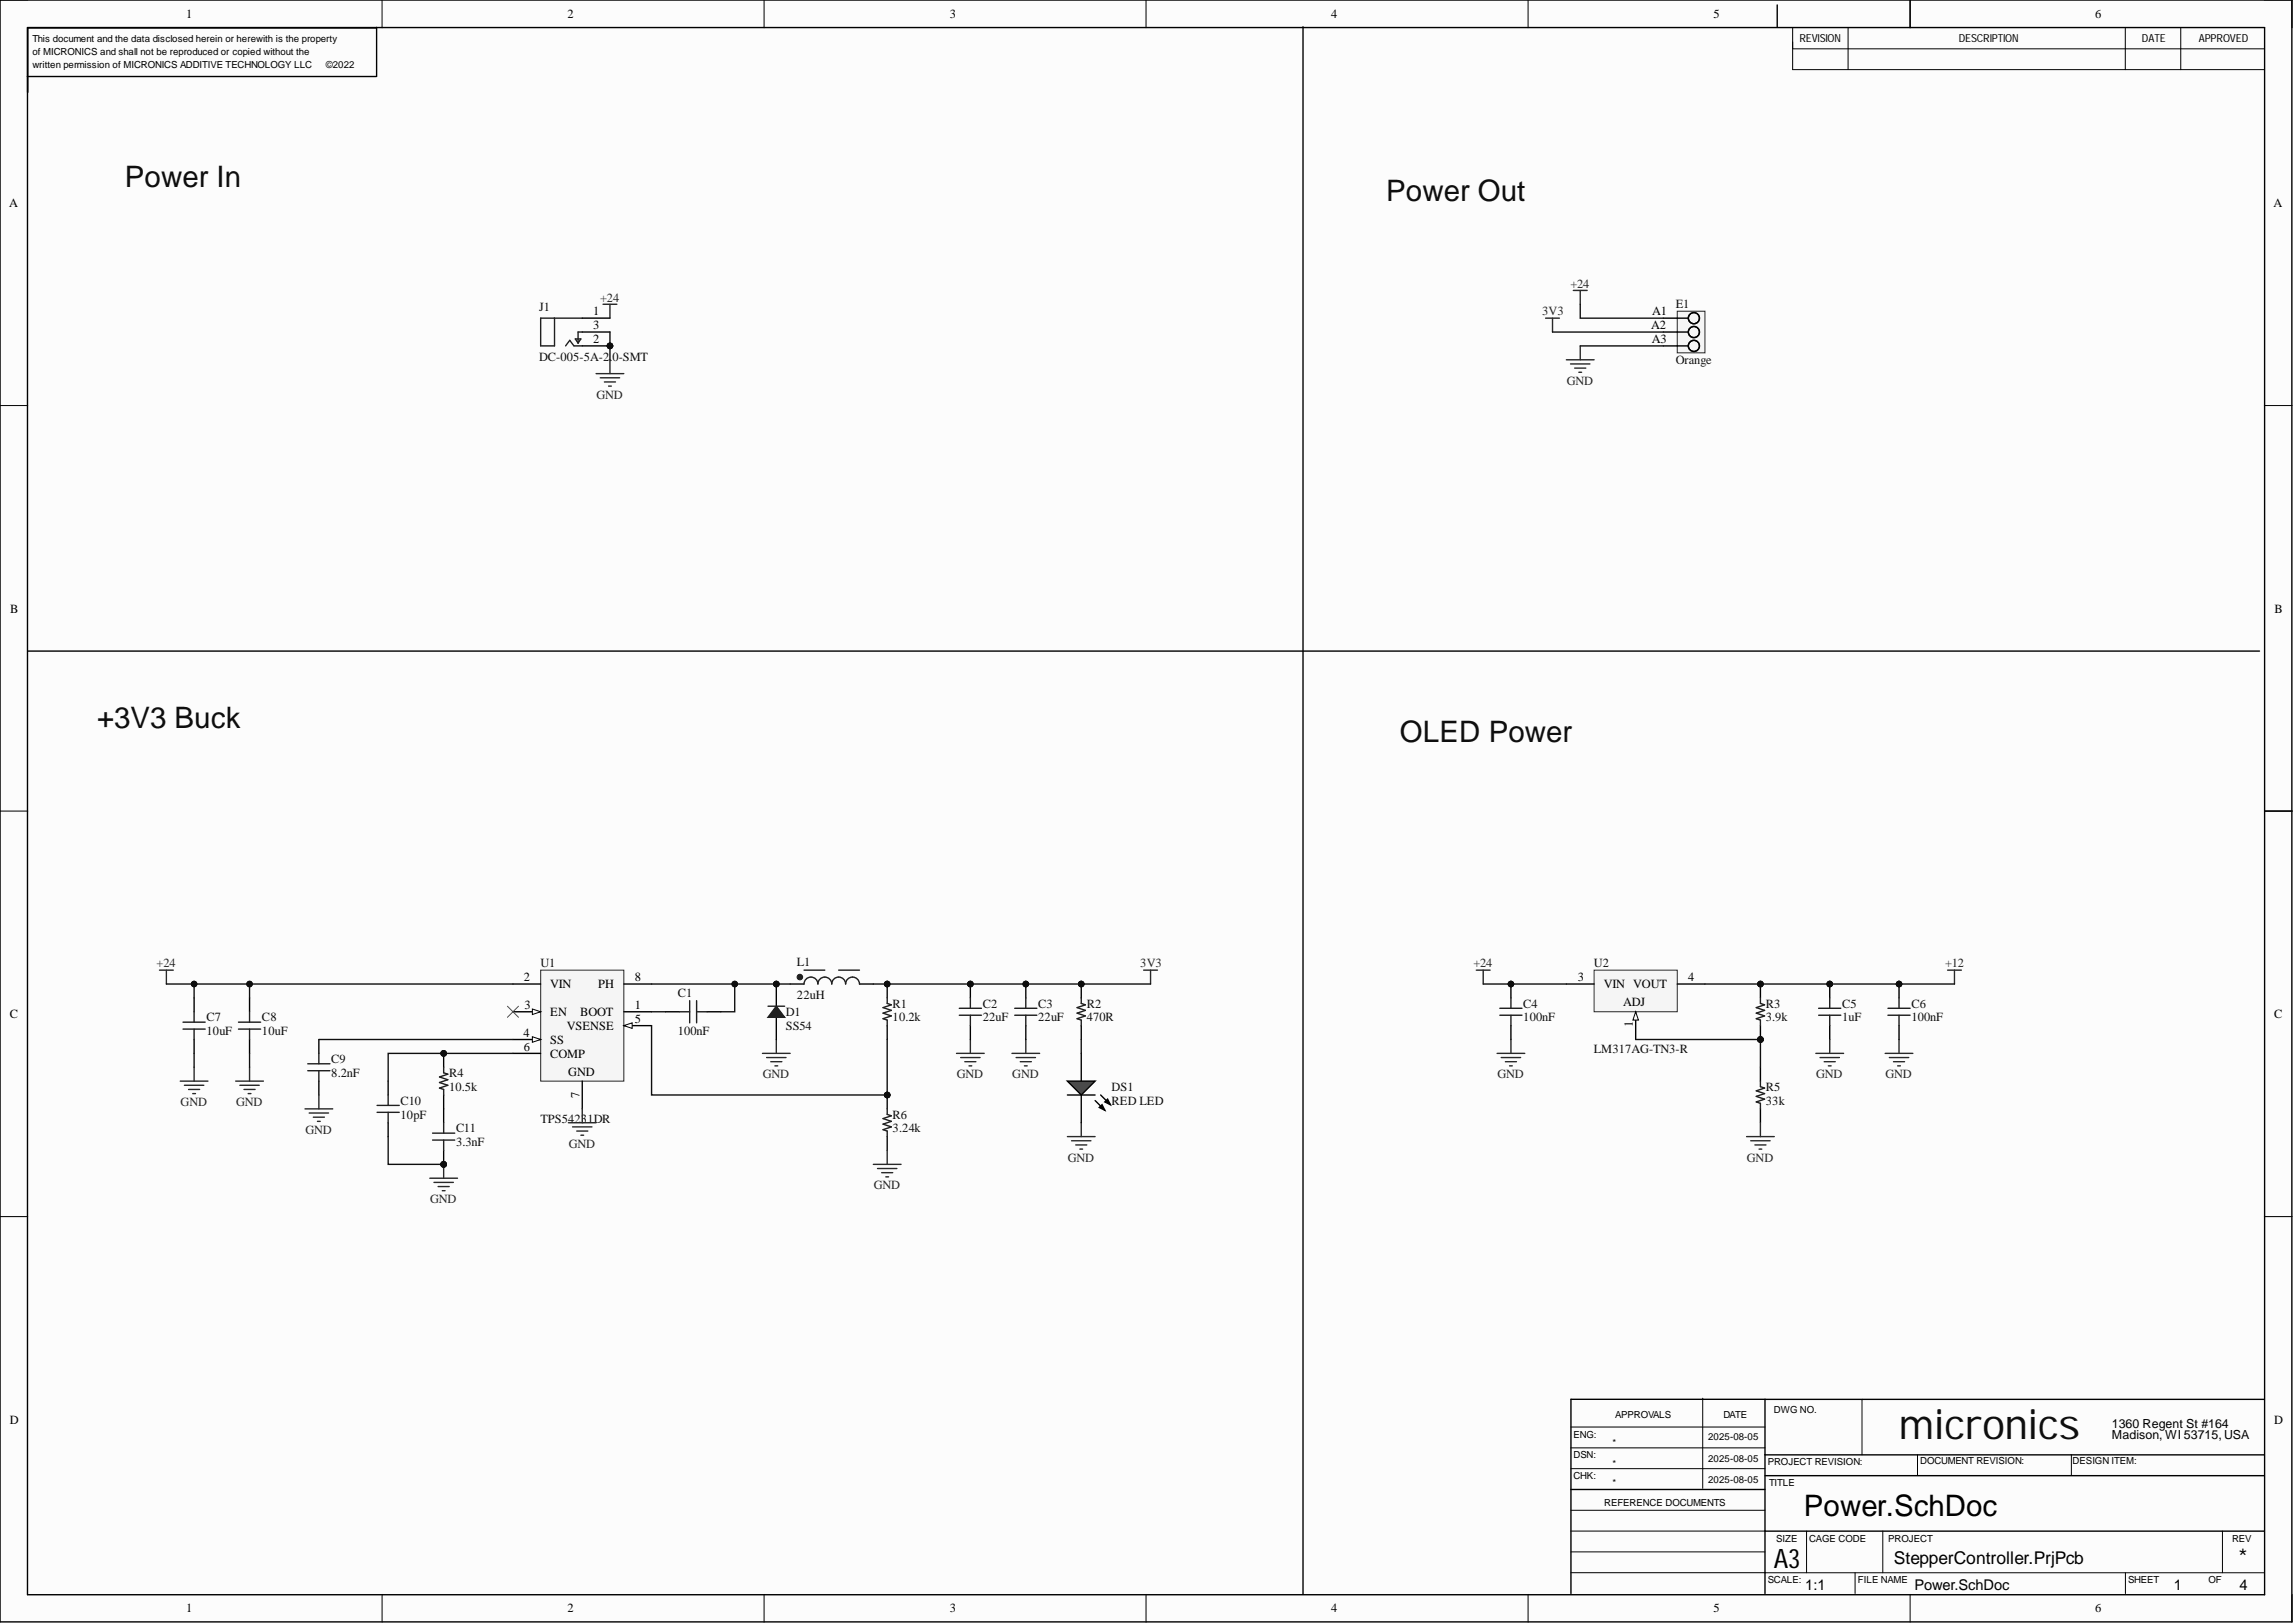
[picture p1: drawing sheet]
<svg xmlns="http://www.w3.org/2000/svg" width="420mm" height="297mm" viewBox="0 0 420 297" stroke-linecap="round" stroke-linejoin="round" font-family="sans-serif">
<defs><g id="words">
<text font-size="7.6" fill="#0e0e0e" x="347.7" y="263.4">micronics</text>
<g font-size="5.4" fill="#0e0e0e">
<text x="22.8" y="34.2">Power In</text>
<text x="253.8" y="36.7">Power Out</text>
<text x="17.8" y="133.2">+3V3 Buck</text>
<text x="256.3" y="135.7">OLED Power</text>
</g>
<text font-size="5.4" x="330.2" y="277.5">Power.SchDoc</text>
<g font-size="4.9">
<text x="324.7" y="286.9">A3</text>
<text x="409.9" y="286.9">*</text>
</g>
<text font-size="3.2" x="346.7" y="286.2">StepperController.PrjPcb</text>
<g font-size="2.7">
<text x="330.5" y="291">1:1</text>
<text x="350.5" y="291">Power.SchDoc</text>
<text x="398" y="291">1</text>
<text x="410" y="291">4</text>
</g>
<g font-size="2.3">
<text x="34.1" y="3.3">1</text>
<text x="103.9" y="3.3">2</text>
<text x="173.9" y="3.3">3</text>
<text x="243.7" y="3.3">4</text>
<text x="313.7" y="3.3">5</text>
<text x="383.6" y="3.3">6</text>
<text x="1.7" y="37.9">A</text>
<text x="416.3" y="37.9">A</text>
<text x="108.6" y="57.7">1</text>
<text x="302.5" y="57.7">A1</text>
<text x="108.6" y="60.3">3</text>
<text x="108.6" y="62.8">2</text>
<text x="302.3" y="60.3">A2</text>
<text x="302.4" y="62.8">A3</text>
<text x="1.9" y="112.1">B</text>
<text x="416.4" y="112.1">B</text>
<text x="95.9" y="179.6">2</text>
<text x="116.2" y="179.6">8</text>
<text x="288.9" y="179.6">3</text>
<text x="309.1" y="179.6">4</text>
<text x="96" y="184.7">3</text>
<text x="100.7" y="180.9">VIN</text>
<text x="100.7" y="185.9">EN</text>
<text x="106.2" y="185.9">BOOT</text>
<text x="109.5" y="180.9">PH</text>
<text x="116.2" y="184.7">1</text>
<text x="293.6" y="180.9">VIN VOUT</text>
<text x="297.2" y="184.2">ADJ</text>
<text x="1.8" y="186.4">C</text>
<text x="95.8" y="189.7">4</text>
<text x="100.7" y="191">SS</text>
<text x="103.8" y="188.5">VSENSE</text>
<text x="116.2" y="187.2">5</text>
<text x="298.9" y="188" transform="rotate(-90 298.9 188)">1</text>
<text x="416.3" y="186.4">C</text>
<text x="95.9" y="192.3">6</text>
<text x="100.7" y="193.5">COMP</text>
<text x="104" y="196.8">GND</text>
<text x="106.1" y="200.9" transform="rotate(-90 106.1 200.9)">7</text>
<text x="1.8" y="260.6">D</text>
<text x="386.7" y="261.4">1360 Regent St #164</text>
<text x="386.7" y="263.5">Madison, WI 53715, USA</text>
<text x="416.3" y="260.6">D</text>
<text x="34.1" y="295.1">1</text>
<text x="103.9" y="295.1">2</text>
<text x="173.9" y="295.1">3</text>
<text x="243.7" y="295.1">4</text>
<text x="313.7" y="295.1">5</text>
<text x="383.6" y="295.1">6</text>
</g>
<g font-size="2.3" fill="#262626">
<text x="287.5" y="52.6">+24</text>
<text x="109.9" y="55.2">+24</text>
<text x="282.4" y="57.7">3V3</text>
<text x="286.8" y="70.4">GND</text>
<text x="109.2" y="73">GND</text>
<text x="28.7" y="177">+24</text>
<text x="208.8" y="177">3V3</text>
<text x="269.8" y="177">+24</text>
<text x="356.1" y="177">+12</text>
<text x="139.7" y="197.4">GND</text>
<text x="175.2" y="197.4">GND</text>
<text x="185.3" y="197.4">GND</text>
<text x="274.1" y="197.4">GND</text>
<text x="332.5" y="197.4">GND</text>
<text x="345.2" y="197.4">GND</text>
<text x="33.1" y="202.4">GND</text>
<text x="43.2" y="202.4">GND</text>
<text x="55.9" y="207.5">GND</text>
<text x="104.1" y="210.1">GND</text>
<text x="195.5" y="212.6">GND</text>
<text x="319.8" y="212.6">GND</text>
<text x="78.8" y="220.2">GND</text>
<text x="160" y="217.7">GND</text>
</g>
<g font-size="2.3" fill="#0e0e0e">
<text x="98.7" y="57">J1</text>
<text x="306.8" y="56.5">E1</text>
<text x="98.7" y="66.1">DC-005-5A-2.0-SMT</text>
<text x="306.8" y="66.6">Orange</text>
<text x="99" y="177">U1</text>
<text x="145.9" y="176.8">L1</text>
<text x="291.8" y="177">U2</text>
<text x="124.1" y="182.4">C1</text>
<text x="143.9" y="185.9">D1</text>
<text x="145.9" y="182.9">22uH</text>
<text x="163.4" y="184.4">R1</text>
<text x="179.9" y="184.4">C2</text>
<text x="190.1" y="184.4">C3</text>
<text x="199" y="184.4">R2</text>
<text x="278.9" y="184.4">C4</text>
<text x="323.3" y="184.4">R3</text>
<text x="337.3" y="184.4">C5</text>
<text x="349.9" y="184.4">C6</text>
<text x="37.8" y="189.5">10uF</text>
<text x="37.8" y="186.9">C7</text>
<text x="48" y="189.5">10uF</text>
<text x="48" y="186.9">C8</text>
<text x="124.1" y="189.5">100nF</text>
<text x="143.9" y="188.5">SS54</text>
<text x="163.4" y="186.9">10.2k</text>
<text x="179.9" y="186.9">22uF</text>
<text x="190.1" y="186.9">22uF</text>
<text x="199" y="186.9">470R</text>
<text x="278.9" y="186.9">100nF</text>
<text x="323.3" y="186.9">3.9k</text>
<text x="337.3" y="186.9">1uF</text>
<text x="349.9" y="186.9">100nF</text>
<text x="60.6" y="197.1">8.2nF</text>
<text x="60.6" y="194.6">C9</text>
<text x="82.2" y="197.1">R4</text>
<text x="291.8" y="192.8">LM317AG-TN3-R</text>
<text x="73.3" y="202.2">C10</text>
<text x="82.2" y="199.6">10.5k</text>
<text x="203.5" y="199.6">DS1</text>
<text x="203.5" y="202.2">RED LED</text>
<text x="323.3" y="202.2">33k</text>
<text x="323.3" y="199.6">R5</text>
<text x="73.3" y="204.7">10pF</text>
<text x="83.5" y="209.8">3.3nF</text>
<text x="83.5" y="207.3">C11</text>
<text x="99" y="205.5">TPS54231DR</text>
<text x="163.4" y="207.3">3.24k</text>
<text x="163.4" y="204.7">R6</text>
</g>
<g font-size="2">
<text x="329.5" y="7.7">REVISION</text>
<text x="358.7" y="7.7">DESCRIPTION</text>
<text x="392.1" y="7.7">DATE</text>
<text x="402.6" y="7.7">APPROVED</text>
</g>
<g font-size="1.8">
<text x="5.9" y="7.6">This document and the data disclosed herein or herewith is the property</text>
<text x="5.9" y="10.1">of MICRONICS and shall not be reproduced or copied without the</text>
<text x="5.9" y="12.5">written permission of MICRONICS ADDITIVE TECHNOLOGY LLC</text>
<text x="59.7" y="12.5">©2022</text>
<text x="288.1" y="263.1">ENG:</text>
<text x="295.7" y="259.6">APPROVALS</text>
<text x="312.7" y="263.5">2025-08-05</text>
<text x="315.5" y="259.6">DATE</text>
<text x="324.7" y="258.5">DWG NO.</text>
<text x="288.1" y="266.9">DSN:</text>
<text x="295.2" y="264.6">*</text>
<text x="295.2" y="268.4">*</text>
<text x="312.7" y="267.5">2025-08-05</text>
<text x="323.6" y="268.2">PROJECT REVISION:</text>
<text x="351.5" y="267.9">DOCUMENT REVISION:</text>
<text x="379.5" y="267.9">DESIGN ITEM:</text>
<text x="288.1" y="270.7">CHK:</text>
<text x="293.7" y="275.6">REFERENCE DOCUMENTS</text>
<text x="295.2" y="272">*</text>
<text x="312.7" y="271.5">2025-08-05</text>
<text x="323.9" y="272">TITLE</text>
<text x="325.2" y="282.2">SIZE</text>
<text x="331.2" y="282.2">CAGE CODE</text>
<text x="345.7" y="282.2">PROJECT</text>
<text x="408.6" y="282.2">REV</text>
<text x="323.6" y="289.8">SCALE:</text>
<text x="340.1" y="289.8">FILE NAME</text>
<text x="389.6" y="289.8">SHEET</text>
<text x="404.3" y="289.8">OF</text>
</g>
</g></defs>
<g fill="#fcfcfc">
<path d="M0 0h419.6v296.9h-419.6z" fill-rule="evenodd"/>
<path d="M5.1 5.1h409.5v286.7h-409.5z" fill-rule="evenodd"/>
</g>
<g fill="none" stroke="#000" stroke-width=".18">
<path d="M0 0h5.1M69.9 0v5.1M139.9 0v5.1M209.8 0v5.1M279.8 0v5.1M328.2 5.1v7.6h86.3M328.2 8.9h86.3M338.4 5.1v7.6M349.7 0v5.1M389.1 5.1v7.6M399.3 5.1v7.6M414.6 0h5v5.1"/>
<path d="M0 74.2h5.1M414.6 74.2h5M0 148.4h5.1M414.6 148.4h5M0 222.7h5.1M414.6 222.7h5M311.7 255.9v16.5M340.9 256.1v10.2M287.6 265h35.5M287.6 261.2h35.5M287.6 268.8h35.5M287.6 276.4h35.5"/>
<path d="M351.1 266.3v3.8M379.2 266.3v3.8M70 291.8v5.1M139.9 291.8v5.1M209.8 291.8v5.1M279.8 291.8v5.1M287.6 287.8h126.9M287.6 280.2h35.5M287.6 284h35.5M330.7 280.2v7.6M339.6 287.8v3.8M344.7 280.2v7.6"/>
<path d="M349.7 291.8v5.1M389.1 287.8v3.9M406.9 280.2v7.6M419.6 291.8v5.1"/>
</g>
<g fill="none" stroke="#000" stroke-width=".25">
<path d="M0 0h419.6v296.8h-419.6zM5 14h63.9M5.1 5.1h63.8M68.9 5v9M325.4 .9v4M349.7 0v5M414.6 148.4h5M198 192.8v5.1M198 200.4v5.1M323.1 256.1h91.4M287.6 272.6h35.5M323.1 266.3h91.4"/>
<path d="M323.1 270.1h91.4M5 291.9v-286.9h409.6v286.9h-409.6M287.6 291.6v-35.5h35.5v35.5M323.1 280.2h91.4"/>
</g>
<path d="M209.4 177.6h2.5M210.6 177.6v2.5M195.4 208h5.1M196.2 208.8h3.5M196.9 209.5h2.1M197.7 210.3h.5M198 205.5v2.5" fill="none" stroke="#262626" stroke-width=".25"/>
<path d="M195.4 197.9h5.1l-2.5 2.5z" fill="#4c4c4c"/>
<path d="M195.4 197.9h5.1l-2.5 2.5zM195.4 200.4h5.1M200.5 201.4l1.8 1.8M201.5 200.4l1.8 1.8M201.8 202.2l.5 1-1-.5zM202.8 201.2l.5 1-1-.5z" fill="none" stroke="#000" stroke-width=".25"/>
<path d="M201.8 202.2l.5 1-1-.5zM202.8 201.2l.5 1-1-.5z" fill="#000"/>
<circle cx="198" cy="180.1" r=".51" fill="#0e0e0e"/>
<circle cx="198" cy="180.1" r=".51" fill="none" stroke="#0e0e0e" stroke-width=".18"/>
<path d="M198 180.1v2.5" fill="none" stroke="#000" stroke-width=".25"/>
<circle cx="198" cy="180.1" r=".51" fill="#0e0e0e"/>
<circle cx="198" cy="180.1" r=".51" fill="none" stroke="#0e0e0e" stroke-width=".18"/>
<path d="M198 187.7v2.5" fill="none" stroke="#000" stroke-width=".25"/>
<path d="M198 182.6v1l.7 .3-1.5 .5 1.5 .5-1.5 .5 1.5 .5-1.5 .5 .8 .3v1" fill="none" stroke="#1c1c1c" stroke-width=".25"/>
<path d="M99 177.6h15.2v20.3h-15.2z" fill-rule="evenodd" fill="#f5f5f5"/>
<path d="M99 177.6h15.2v20.3h-15.2z" fill="none" stroke="#262626" stroke-width=".18"/>
<path d="M93.9 185.2h5.1M93.9 180.1h5.1M114.2 185.2h5.1" fill="none" stroke="#000" stroke-width=".25"/>
<path d="M97.5 184.7l1.5 .5-1.5 .5z" fill="#fbfbfb"/>
<path d="M97.5 184.7l1.5 .5-1.5 .5z" fill="none" stroke="#000" stroke-width=".18"/>
<path d="M93.9 190.2h5.1" fill="none" stroke="#000" stroke-width=".25"/>
<path d="M97.5 189.7l1.5 .5-1.5 .6z" fill="#fbfbfb"/>
<path d="M97.5 189.7l1.5 .5-1.5 .6z" fill="none" stroke="#000" stroke-width=".18"/>
<path d="M114.2 187.7h5.1" fill="none" stroke="#000" stroke-width=".25"/>
<path d="M114.2 187.7l1.5-.5v1z" fill="#fbfbfb"/>
<path d="M114.2 187.7l1.5-.5v1z" fill="none" stroke="#000" stroke-width=".18"/>
<path d="M93.9 192.8h5.1M106.6 197.9v5M114.2 180.1h5.1" fill="none" stroke="#000" stroke-width=".25"/>
<path d="M43.2 197.9h5M43.9 198.6h3.6M44.7 199.4h2M45.7 195.3v2.6M45.4 200.2h.5" fill="none" stroke="#262626" stroke-width=".25"/>
<circle cx="81.2" cy="192.8" r=".51" fill="#0e0e0e"/>
<circle cx="81.2" cy="192.8" r=".51" fill="none" stroke="#0e0e0e" stroke-width=".18"/>
<path d="M81.2 192.8v2.5" fill="none" stroke="#000" stroke-width=".25"/>
<circle cx="81.2" cy="192.8" r=".51" fill="#0e0e0e"/>
<circle cx="81.2" cy="192.8" r=".51" fill="none" stroke="#0e0e0e" stroke-width=".18"/>
<path d="M71.1 197.9v2.5M71.1 205.5v2.5M81.2 200.4v2.5" fill="none" stroke="#000" stroke-width=".25"/>
<path d="M81.2 195.3v1l.8 .3-1.5 .5 1.5 .5-1.5 .5 1.5 .5-1.5 .5 .7 .3v1M69 202.3h4.1M69 203.6h4.1M71.1 200.4v1.9M71.1 203.6v1.9" fill="none" stroke="#1c1c1c" stroke-width=".25"/>
<circle cx="81.2" cy="213.1" r=".51" fill="#0e0e0e"/>
<circle cx="81.2" cy="213.1" r=".51" fill="none" stroke="#0e0e0e" stroke-width=".18"/>
<path d="M81.2 210.6v2.5" fill="none" stroke="#000" stroke-width=".25"/>
<circle cx="81.2" cy="213.1" r=".51" fill="#0e0e0e"/>
<circle cx="81.2" cy="213.1" r=".51" fill="none" stroke="#0e0e0e" stroke-width=".18"/>
<path d="M58.4 190.2v2.6M58.4 197.9v2.5M81.2 202.9v2.6" fill="none" stroke="#000" stroke-width=".25"/>
<path d="M56.3 194.7h4.1M56.3 196h4.1M58.4 192.8v1.9M58.4 196v1.9M79.2 207.4h4.1M79.2 208.7h4.1M81.2 205.5v1.9M81.2 208.7v1.9" fill="none" stroke="#1c1c1c" stroke-width=".25"/>
<path d="M92.9 184.2l2 2M94.9 184.2l-2 2" fill="none" stroke="#4c4c4c" stroke-width=".18"/>
<path d="M55.8 202.9h5.1M56.6 203.7h3.6M57.4 204.5h2M58.1 205.2h.5M58.4 200.4v2.5M78.7 215.6h5.1M79.4 216.4h3.6M80.2 217.2h2M81 217.9h.5M81.2 213.1v2.5" fill="none" stroke="#262626" stroke-width=".25"/>
<circle cx="81.2" cy="213.1" r=".51" fill="#0e0e0e"/>
<circle cx="81.2" cy="213.1" r=".51" fill="none" stroke="#0e0e0e" stroke-width=".18"/>
<path d="M104.1 205.5h5M104.8 206.2h3.6M105.6 207h2M106.3 207.8h.6M106.6 202.9v2.6" fill="none" stroke="#262626" stroke-width=".25"/>
<path d="M121.8 185.2h2.6M129.4 185.2h2.6" fill="none" stroke="#000" stroke-width=".25"/>
<path d="M124.4 185.2h1.9M126.3 183.1v4.1M127.5 185.2h1.9M127.5 183.1v4.1" fill="none" stroke="#1c1c1c" stroke-width=".25"/>
<circle cx="162.4" cy="200.4" r=".51" fill="#0e0e0e"/>
<circle cx="162.4" cy="200.4" r=".51" fill="none" stroke="#0e0e0e" stroke-width=".18"/>
<path d="M162.4 200.4v2.5" fill="none" stroke="#000" stroke-width=".25"/>
<circle cx="162.4" cy="200.4" r=".51" fill="#0e0e0e"/>
<circle cx="162.4" cy="200.4" r=".51" fill="none" stroke="#0e0e0e" stroke-width=".18"/>
<path d="M162.4 208v2.6" fill="none" stroke="#000" stroke-width=".25"/>
<path d="M162.4 202.9v1.1l.8 .2-1.5 .5 1.5 .5-1.5 .5 1.5 .5-1.5 .6 .7 .2v1" fill="none" stroke="#1c1c1c" stroke-width=".25"/>
<circle cx="162.4" cy="180.1" r=".51" fill="#0e0e0e"/>
<circle cx="162.4" cy="180.1" r=".51" fill="none" stroke="#0e0e0e" stroke-width=".18"/>
<path d="M162.4 180.1v2.5" fill="none" stroke="#000" stroke-width=".25"/>
<circle cx="162.4" cy="180.1" r=".51" fill="#0e0e0e"/>
<circle cx="162.4" cy="180.1" r=".51" fill="none" stroke="#0e0e0e" stroke-width=".18"/>
<path d="M162.4 187.7v2.5" fill="none" stroke="#000" stroke-width=".25"/>
<path d="M162.4 182.6v1l.8 .3-1.5 .5 1.5 .5-1.5 .5 1.5 .5-1.5 .5 .7 .3v1" fill="none" stroke="#1c1c1c" stroke-width=".25"/>
<g fill="none" stroke="#262626" stroke-width=".25">
<path d="M139.6 192.8h5.1M140.4 193.5h3.5M141.1 194.3h2M141.9 195.1h.5M142.1 190.2v2.6M175.1 192.8h5.1M175.9 193.5h3.5M176.6 194.3h2.1M177.4 195.1h.5M177.7 190.2v2.6M185.3 192.8h5M186 193.5h3.6"/>
<path d="M186.8 194.3h2M187.6 195.1h.5M187.8 190.2v2.6M159.9 213.1h5.1M160.7 213.9h3.5M161.4 214.6h2M162.2 215.4h.5M162.4 210.6v2.5"/>
</g>
<circle cx="177.7" cy="180.1" r=".51" fill="#0e0e0e"/>
<circle cx="177.7" cy="180.1" r=".51" fill="none" stroke="#0e0e0e" stroke-width=".18"/>
<path d="M177.7 180.1v2.5M177.7 187.7v2.5" fill="none" stroke="#000" stroke-width=".25"/>
<circle cx="177.7" cy="180.1" r=".51" fill="#0e0e0e"/>
<circle cx="177.7" cy="180.1" r=".51" fill="none" stroke="#0e0e0e" stroke-width=".18"/>
<path d="M175.6 184.5h4.1M175.6 185.8h4.1M177.7 182.6v1.9M177.7 185.8v1.9" fill="none" stroke="#1c1c1c" stroke-width=".25"/>
<circle cx="187.8" cy="180.1" r=".51" fill="#0e0e0e"/>
<circle cx="187.8" cy="180.1" r=".51" fill="none" stroke="#0e0e0e" stroke-width=".18"/>
<path d="M187.8 180.1v2.5M187.8 187.7v2.5" fill="none" stroke="#000" stroke-width=".25"/>
<circle cx="187.8" cy="180.1" r=".51" fill="#0e0e0e"/>
<circle cx="187.8" cy="180.1" r=".51" fill="none" stroke="#0e0e0e" stroke-width=".18"/>
<path d="M33.5 187.1h4.1M33.5 188.3h4.1M35.5 185.2v1.9M35.5 188.3v1.9M43.7 187.1h4M43.7 188.3h4M45.7 185.2v1.9M45.7 188.3v1.9M185.8 184.5h4M185.8 185.8h4M187.8 182.6v1.9M187.8 185.8v1.9" fill="none" stroke="#1c1c1c" stroke-width=".25"/>
<path d="M35.5 182.6v2.6M35.5 190.2v2.6M45.7 182.6v2.6M45.7 190.2v2.6" fill="none" stroke="#000" stroke-width=".25"/>
<path d="M33 197.9h5.1M33.8 198.6h3.5M34.5 199.4h2.1M35.5 195.3v2.6M35.3 200.2h.5" fill="none" stroke="#262626" stroke-width=".25"/>
<circle cx="142.1" cy="180.1" r=".51" fill="#0e0e0e"/>
<circle cx="142.1" cy="180.1" r=".51" fill="none" stroke="#0e0e0e" stroke-width=".18"/>
<path d="M142.1 180.1v4.1" fill="none" stroke="#000" stroke-width=".25"/>
<circle cx="142.1" cy="180.1" r=".51" fill="#0e0e0e"/>
<circle cx="142.1" cy="180.1" r=".51" fill="none" stroke="#0e0e0e" stroke-width=".18"/>
<path d="M142.1 186.2v4" fill="none" stroke="#000" stroke-width=".25"/>
<path d="M140.6 184.2h3.1" fill="none" stroke="#1c1c1c" stroke-width=".25"/>
<path d="M142.1 184.2l1.6 2h-3.1z" fill="#1c1c1c"/>
<path d="M142.1 184.2l1.6 2h-3.1zM147.2 180.1a1.27 1.27 0 0 1 1.3-1.3 1.27 1.27 0 0 1 1.2 1.3 1.27 1.27 0 0 1 1.3-1.3 1.27 1.27 0 0 1 1.3 1.3 1.27 1.27 0 0 1 1.2-1.3 1.27 1.27 0 0 1 1.3 1.3 1.27 1.27 0 0 1 1.3-1.3 1.27 1.27 0 0 1 1.3 1.3" fill="none" stroke="#1c1c1c" stroke-width=".25"/>
<path d="M144.7 180.1h2.5M157.4 180.1h2.5" fill="none" stroke="#000" stroke-width=".25"/>
<circle cx="146.4" cy="178.8" r=".51" fill="#1c1c1c"/>
<circle cx="146.4" cy="178.8" r=".51" fill="none" stroke="#1c1c1c" stroke-width=".18"/>
<path d="M147.2 177.6h3.8M153.5 177.6h3.9" fill="none" stroke="#1c1c1c" stroke-width=".25"/>
<path d="M274.1 192.8h5.1M274.8 193.5h3.6M275.6 194.3h2M276.4 195.1h.5M276.6 190.2v2.6" fill="none" stroke="#262626" stroke-width=".25"/>
<circle cx="276.6" cy="180.1" r=".51" fill="#0e0e0e"/>
<circle cx="276.6" cy="180.1" r=".51" fill="none" stroke="#0e0e0e" stroke-width=".18"/>
<path d="M276.6 180.1v2.5" fill="none" stroke="#000" stroke-width=".25"/>
<circle cx="276.6" cy="180.1" r=".51" fill="#0e0e0e"/>
<circle cx="276.6" cy="180.1" r=".51" fill="none" stroke="#0e0e0e" stroke-width=".18"/>
<path d="M276.6 187.7v2.5" fill="none" stroke="#000" stroke-width=".25"/>
<path d="M274.6 185.8h4.1M274.6 184.5h4.1M276.6 182.6v1.9M276.6 185.8v1.9" fill="none" stroke="#1c1c1c" stroke-width=".25"/>
<circle cx="335" cy="180.1" r=".51" fill="#0e0e0e"/>
<circle cx="335" cy="180.1" r=".51" fill="none" stroke="#0e0e0e" stroke-width=".18"/>
<path d="M335 180.1v2.5" fill="none" stroke="#000" stroke-width=".25"/>
<circle cx="335" cy="180.1" r=".51" fill="#0e0e0e"/>
<circle cx="335" cy="180.1" r=".51" fill="none" stroke="#0e0e0e" stroke-width=".18"/>
<path d="M335 187.7v2.5" fill="none" stroke="#000" stroke-width=".25"/>
<path d="M333 185.8h4M333 184.5h4M335 182.6v1.9M335 185.8v1.9" fill="none" stroke="#1c1c1c" stroke-width=".25"/>
<path d="M291.8 177.6h15.3v7.6h-15.3z" fill-rule="evenodd" fill="#f5f5f5"/>
<path d="M291.8 177.6h15.3v7.6h-15.3z" fill="none" stroke="#262626" stroke-width=".18"/>
<path d="M286.8 180.1h5M299.5 185.2v5" fill="none" stroke="#000" stroke-width=".25"/>
<path d="M299.5 185.2l.5 1.5h-1z" fill="#fbfbfb"/>
<path d="M299.5 185.2l.5 1.5h-1z" fill="none" stroke="#000" stroke-width=".18"/>
<path d="M307.1 180.1h5" fill="none" stroke="#000" stroke-width=".25"/>
<circle cx="322.3" cy="180.1" r=".51" fill="#0e0e0e"/>
<circle cx="322.3" cy="180.1" r=".51" fill="none" stroke="#0e0e0e" stroke-width=".18"/>
<circle cx="322.3" cy="190.2" r=".51" fill="#0e0e0e"/>
<circle cx="322.3" cy="190.2" r=".51" fill="none" stroke="#0e0e0e" stroke-width=".18"/>
<path d="M322.3 180.1v2.5" fill="none" stroke="#000" stroke-width=".25"/>
<circle cx="322.3" cy="180.1" r=".51" fill="#0e0e0e"/>
<circle cx="322.3" cy="180.1" r=".51" fill="none" stroke="#0e0e0e" stroke-width=".18"/>
<path d="M322.3 187.7v2.5" fill="none" stroke="#000" stroke-width=".25"/>
<circle cx="322.3" cy="190.2" r=".51" fill="#0e0e0e"/>
<circle cx="322.3" cy="190.2" r=".51" fill="none" stroke="#0e0e0e" stroke-width=".18"/>
<path d="M322.3 182.6v1l.8 .3-1.6 .5 1.6 .5-1.6 .5 1.6 .5-1.6 .5 .8 .3v1M322.3 197.9v1l.8 .2-1.6 .5 1.6 .6-1.6 .5 1.6 .5-1.6 .5 .8 .2v1" fill="none" stroke="#1c1c1c" stroke-width=".25"/>
<path d="M322.3 195.3v2.6M322.3 202.9v2.6" fill="none" stroke="#000" stroke-width=".25"/>
<path d="M345.1 192.8h5.1M345.9 193.5h3.6M346.7 194.3h2M347.4 195.1h.5M347.7 190.2v2.6" fill="none" stroke="#262626" stroke-width=".25"/>
<circle cx="347.7" cy="180.1" r=".51" fill="#0e0e0e"/>
<circle cx="347.7" cy="180.1" r=".51" fill="none" stroke="#0e0e0e" stroke-width=".18"/>
<path d="M347.7 180.1v2.5" fill="none" stroke="#000" stroke-width=".25"/>
<circle cx="347.7" cy="180.1" r=".51" fill="#0e0e0e"/>
<circle cx="347.7" cy="180.1" r=".51" fill="none" stroke="#0e0e0e" stroke-width=".18"/>
<path d="M238.6 4.9v286.9M5.1 119.2h408.6M347.7 187.7v2.5" fill="none" stroke="#000" stroke-width=".25"/>
<path d="M345.6 185.8h4.1M345.6 184.5h4.1M347.7 182.6v1.9M347.7 185.8v1.9" fill="none" stroke="#1c1c1c" stroke-width=".25"/>
<g fill="none" stroke="#262626" stroke-width=".25">
<path d="M29.2 177.6h2.5M30.5 177.6v2.5M270.3 177.6h2.5M271.5 177.6v2.5M356.6 177.6h2.5M357.8 177.6v2.5M332.5 192.8h5M333.2 193.5h3.6M334 194.3h2M334.7 195.1h.5M335 190.2v2.6M319.8 208h5"/>
<path d="M320.5 208.8h3.6M321.3 209.5h2M322 210.3h.6M322.3 205.5v2.5"/>
</g>
<path d="M307.1 57h5v7.6h-5z" fill-rule="evenodd" fill="#f5f5f5"/>
<path d="M307.1 57h5v7.6h-5z" fill="none" stroke="#262626" stroke-width=".18"/>
<g fill="none" stroke="#000" stroke-width=".25">
<path d="M304.5 58.2h4.6M304.5 60.8h4.6M304.5 63.3h4.6"/>
<circle cx="310.1" cy="58.2" r="1.02"/>
<circle cx="310.1" cy="63.3" r="1.02"/>
<circle cx="310.1" cy="60.8" r="1.02"/>
</g>
<path d="M288 53.2h2.6M289.3 53.2v2.5" fill="none" stroke="#262626" stroke-width=".25"/>
<path d="M58.4 190.2h35.5M119.3 180.1h15.2v5.1h-2.5M119.3 185.2h2.5M198 190.2v2.6" fill="none" stroke="#0e0e0e" stroke-width=".25"/>
<circle cx="134.5" cy="180.1" r=".51" fill="#0e0e0e"/>
<circle cx="134.5" cy="180.1" r=".51" fill="none" stroke="#0e0e0e" stroke-width=".18"/>
<path d="M93.9 192.8h-22.8v5.1" fill="none" stroke="#0e0e0e" stroke-width=".25"/>
<circle cx="81.2" cy="192.8" r=".51" fill="#0e0e0e"/>
<circle cx="81.2" cy="192.8" r=".51" fill="none" stroke="#0e0e0e" stroke-width=".18"/>
<path d="M71.1 208v5.1h10.1" fill="none" stroke="#0e0e0e" stroke-width=".25"/>
<circle cx="81.2" cy="213.1" r=".51" fill="#0e0e0e"/>
<circle cx="81.2" cy="213.1" r=".51" fill="none" stroke="#0e0e0e" stroke-width=".18"/>
<path d="M45.7 192.8v2.5M134.5 180.1h10.2" fill="none" stroke="#0e0e0e" stroke-width=".25"/>
<circle cx="134.5" cy="180.1" r=".51" fill="#0e0e0e"/>
<circle cx="134.5" cy="180.1" r=".51" fill="none" stroke="#0e0e0e" stroke-width=".18"/>
<circle cx="142.1" cy="180.1" r=".51" fill="#0e0e0e"/>
<circle cx="142.1" cy="180.1" r=".51" fill="none" stroke="#0e0e0e" stroke-width=".18"/>
<path d="M162.4 190.2v10.2" fill="none" stroke="#0e0e0e" stroke-width=".25"/>
<circle cx="162.4" cy="200.4" r=".51" fill="#0e0e0e"/>
<circle cx="162.4" cy="200.4" r=".51" fill="none" stroke="#0e0e0e" stroke-width=".18"/>
<path d="M119.3 187.7v12.7h43.1" fill="none" stroke="#0e0e0e" stroke-width=".25"/>
<circle cx="162.4" cy="200.4" r=".51" fill="#0e0e0e"/>
<circle cx="162.4" cy="200.4" r=".51" fill="none" stroke="#0e0e0e" stroke-width=".18"/>
<path d="M159.9 180.1h50.7" fill="none" stroke="#0e0e0e" stroke-width=".25"/>
<circle cx="162.4" cy="180.1" r=".51" fill="#0e0e0e"/>
<circle cx="162.4" cy="180.1" r=".51" fill="none" stroke="#0e0e0e" stroke-width=".18"/>
<circle cx="177.7" cy="180.1" r=".51" fill="#0e0e0e"/>
<circle cx="177.7" cy="180.1" r=".51" fill="none" stroke="#0e0e0e" stroke-width=".18"/>
<circle cx="187.8" cy="180.1" r=".51" fill="#0e0e0e"/>
<circle cx="187.8" cy="180.1" r=".51" fill="none" stroke="#0e0e0e" stroke-width=".18"/>
<circle cx="198" cy="180.1" r=".51" fill="#0e0e0e"/>
<circle cx="198" cy="180.1" r=".51" fill="none" stroke="#0e0e0e" stroke-width=".18"/>
<path d="M35.5 180.1v2.5M35.5 192.8v2.5" fill="none" stroke="#0e0e0e" stroke-width=".25"/>
<circle cx="35.5" cy="180.1" r=".51" fill="#0e0e0e"/>
<circle cx="35.5" cy="180.1" r=".51" fill="none" stroke="#0e0e0e" stroke-width=".18"/>
<path d="M45.7 180.1v2.5" fill="none" stroke="#0e0e0e" stroke-width=".25"/>
<circle cx="45.7" cy="180.1" r=".51" fill="#0e0e0e"/>
<circle cx="45.7" cy="180.1" r=".51" fill="none" stroke="#0e0e0e" stroke-width=".18"/>
<path d="M271.5 180.1h15.3" fill="none" stroke="#0e0e0e" stroke-width=".25"/>
<circle cx="276.6" cy="180.1" r=".51" fill="#0e0e0e"/>
<circle cx="276.6" cy="180.1" r=".51" fill="none" stroke="#0e0e0e" stroke-width=".18"/>
<path d="M312.1 180.1h45.7" fill="none" stroke="#0e0e0e" stroke-width=".25"/>
<circle cx="322.3" cy="180.1" r=".51" fill="#0e0e0e"/>
<circle cx="322.3" cy="180.1" r=".51" fill="none" stroke="#0e0e0e" stroke-width=".18"/>
<circle cx="335" cy="180.1" r=".51" fill="#0e0e0e"/>
<circle cx="335" cy="180.1" r=".51" fill="none" stroke="#0e0e0e" stroke-width=".18"/>
<circle cx="347.7" cy="180.1" r=".51" fill="#0e0e0e"/>
<circle cx="347.7" cy="180.1" r=".51" fill="none" stroke="#0e0e0e" stroke-width=".18"/>
<path d="M322.3 190.2v5.1" fill="none" stroke="#0e0e0e" stroke-width=".25"/>
<circle cx="322.3" cy="190.2" r=".51" fill="#0e0e0e"/>
<circle cx="322.3" cy="190.2" r=".51" fill="none" stroke="#0e0e0e" stroke-width=".18"/>
<path d="M299.5 190.2h22.8" fill="none" stroke="#0e0e0e" stroke-width=".25"/>
<circle cx="322.3" cy="190.2" r=".51" fill="#0e0e0e"/>
<circle cx="322.3" cy="190.2" r=".51" fill="none" stroke="#0e0e0e" stroke-width=".18"/>
<path d="M30.5 180.1h63.4" fill="none" stroke="#0e0e0e" stroke-width=".25"/>
<circle cx="35.5" cy="180.1" r=".51" fill="#0e0e0e"/>
<circle cx="35.5" cy="180.1" r=".51" fill="none" stroke="#0e0e0e" stroke-width=".18"/>
<circle cx="45.7" cy="180.1" r=".51" fill="#0e0e0e"/>
<circle cx="45.7" cy="180.1" r=".51" fill="none" stroke="#0e0e0e" stroke-width=".18"/>
<path d="M289.3 55.7v2.5h15.2M284.2 60.8h20.3M289.3 63.3h15.2" fill="none" stroke="#0e0e0e" stroke-width=".25"/>
<g fill="none" stroke="#262626" stroke-width=".25">
<path d="M110.4 55.7h2.5M111.7 55.7v2.5M283 58.2h2.5M284.2 58.2v2.6M109.1 68.4h5.1M109.9 69.1h3.5M110.7 69.9h2M111.4 70.7h.5M111.7 65.8v2.6M286.8 65.8h5M287.5 66.6h3.6M288.3 67.4h2"/>
<path d="M289.1 68.1h.5M289.3 63.3v2.5"/>
</g>
<circle cx="111.7" cy="63.3" r=".51" fill="#0e0e0e"/>
<circle cx="111.7" cy="63.3" r=".51" fill="none" stroke="#0e0e0e" stroke-width=".18"/>
<path d="M101.5 58.2v5.1h-2.5v-5.1h7.6M103.6 63.3l.7-1 .8 1h1.5M105.3 62h1l-.5 .8zM106.6 60.8h-.8v2" fill="none" stroke="#1c1c1c" stroke-width=".25"/>
<path d="M106.6 58.2h5.1M106.6 60.8h5.1M106.6 63.3h5.1" fill="none" stroke="#000" stroke-width=".25"/>
<circle cx="111.7" cy="63.3" r=".51" fill="#0e0e0e"/>
<circle cx="111.7" cy="63.3" r=".51" fill="none" stroke="#0e0e0e" stroke-width=".18"/>
<path d="M111.7 63.3v2.5" fill="none" stroke="#0e0e0e" stroke-width=".25"/>
<circle cx="111.7" cy="63.3" r=".51" fill="#0e0e0e"/>
<circle cx="111.7" cy="63.3" r=".51" fill="none" stroke="#0e0e0e" stroke-width=".18"/>
<path d="M111.7 60.8v2.5" fill="none" stroke="#0e0e0e" stroke-width=".25"/>
<circle cx="111.7" cy="63.3" r=".51" fill="#0e0e0e"/>
<circle cx="111.7" cy="63.3" r=".51" fill="none" stroke="#0e0e0e" stroke-width=".18"/>
<use href="#words"/>
</svg>
